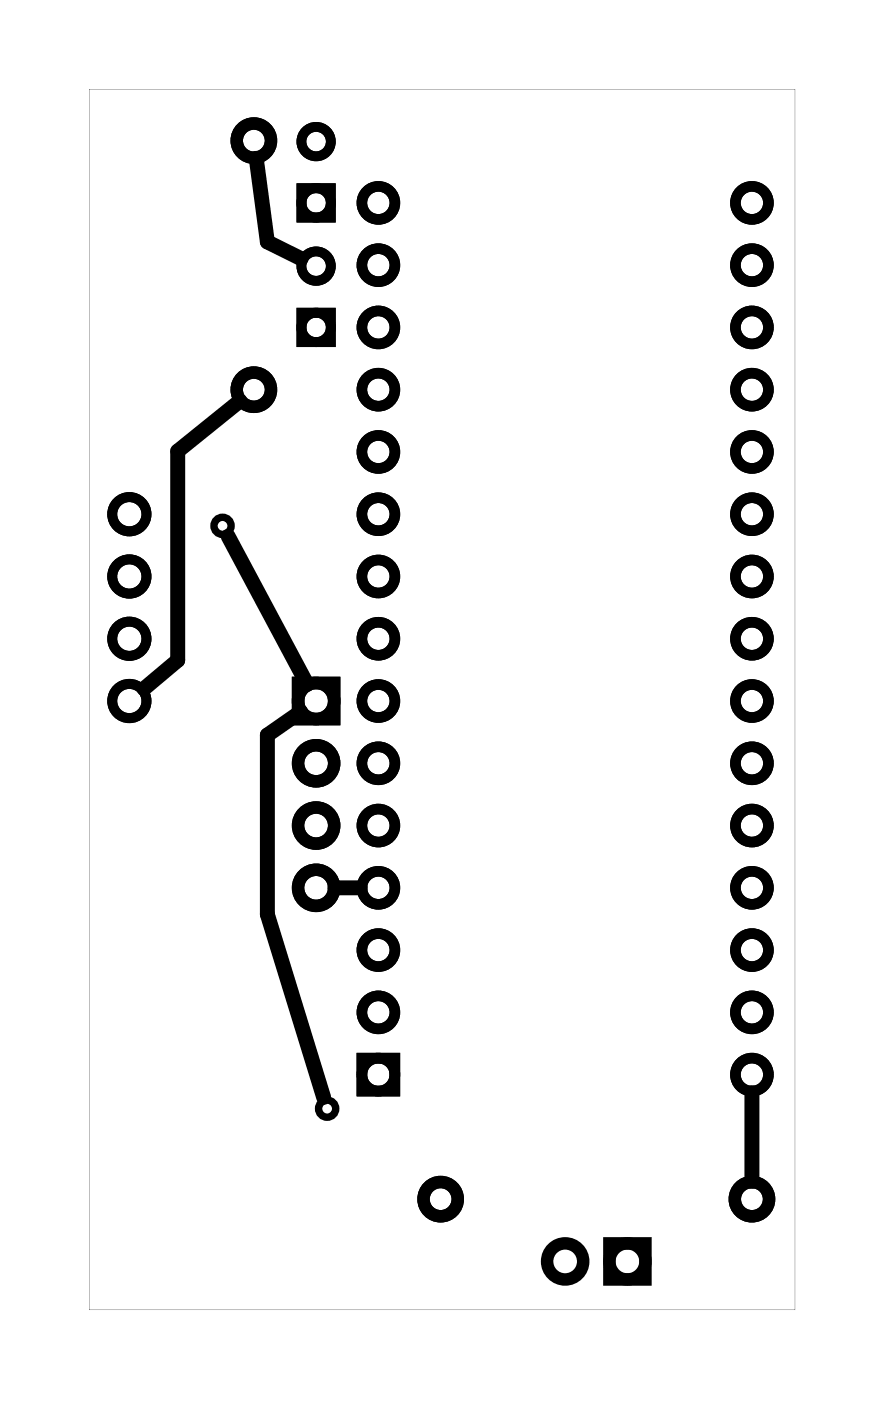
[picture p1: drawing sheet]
<svg xmlns="http://www.w3.org/2000/svg" width="36mm" height="57mm" viewBox="0 0 36 57" stroke-linecap="round" stroke-linejoin="round" font-family="sans-serif">
<path d="M3.6 3.6h28.8v49.8h-28.8zM3.6 3.6v49.8h28.8v-49.8z" fill="#000"/>
<g fill="none" stroke="#000" stroke-width=".43">
<path d="M14.8 43.2h1.3v1.3h-1.3z"/>
<circle cx="15.4" cy="18.4" r=".67"/>
<circle cx="15.4" cy="8.3" r=".67"/>
<circle cx="15.4" cy="15.9" r=".67"/>
<circle cx="15.4" cy="10.8" r=".67"/>
<circle cx="15.4" cy="13.4" r=".67"/>
<circle cx="30.7" cy="13.4" r=".67"/>
<circle cx="30.7" cy="8.3" r=".67"/>
<circle cx="30.7" cy="15.9" r=".67"/>
<circle cx="30.7" cy="18.4" r=".67"/>
<circle cx="30.7" cy="10.8" r=".67"/>
<circle cx="15.4" cy="23.5" r=".67"/>
<circle cx="15.4" cy="21" r=".67"/>
<circle cx="15.4" cy="26.1" r=".67"/>
<circle cx="15.4" cy="36.2" r=".67"/>
<circle cx="15.4" cy="31.1" r=".67"/>
<circle cx="15.4" cy="33.7" r=".67"/>
<circle cx="15.4" cy="28.6" r=".67"/>
<circle cx="15.4" cy="38.8" r=".67"/>
<circle cx="30.7" cy="23.5" r=".67"/>
<circle cx="30.7" cy="21" r=".67"/>
<circle cx="30.7" cy="26.1" r=".67"/>
<circle cx="30.7" cy="28.6" r=".67"/>
<circle cx="30.7" cy="36.2" r=".67"/>
<circle cx="30.7" cy="33.7" r=".67"/>
<circle cx="30.7" cy="31.1" r=".67"/>
<circle cx="30.7" cy="38.8" r=".67"/>
<circle cx="15.4" cy="43.8" r=".67"/>
<circle cx="15.4" cy="41.3" r=".67"/>
<circle cx="30.7" cy="43.8" r=".67"/>
<circle cx="30.7" cy="41.3" r=".67"/>
</g>
<g fill="none" stroke="#000" stroke-width=".4">
<path d="M12.3 7.7h1.2v1.2h-1.2zM12.3 12.8h1.2v1.2h-1.2z"/>
<circle cx="12.9" cy="10.9" r=".6"/>
<circle cx="12.9" cy="5.8" r=".6"/>
<circle cx="12.9" cy="13.4" r=".6"/>
<circle cx="12.9" cy="8.3" r=".6"/>
</g>
<g fill="none" stroke="#000" stroke-width=".51">
<path d="M12.2 27.9h1.4v1.4h-1.4zM24.9 50.7h1.4v1.5h-1.4z"/>
<circle cx="10.4" cy="15.9" r=".7"/>
<circle cx="10.4" cy="5.7" r=".7"/>
<circle cx="12.9" cy="33.7" r=".74"/>
<circle cx="12.9" cy="36.2" r=".74"/>
<circle cx="12.9" cy="28.6" r=".74"/>
<circle cx="12.9" cy="31.1" r=".74"/>
<circle cx="18" cy="48.9" r=".7"/>
<circle cx="23.1" cy="51.5" r=".74"/>
<circle cx="25.6" cy="51.5" r=".74"/>
<circle cx="30.7" cy="48.9" r=".7"/>
</g>
<g fill="none" stroke="#000" stroke-width=".41">
<circle cx="5.3" cy="28.6" r=".7"/>
<circle cx="5.3" cy="26.1" r=".7"/>
<circle cx="5.3" cy="21" r=".7"/>
<circle cx="5.3" cy="23.5" r=".7"/>
</g>
<g fill="none" stroke="#000" stroke-width=".3">
<circle cx="9.1" cy="21.5" r=".35"/>
<circle cx="13.3" cy="45.2" r=".35"/>
</g>
<path d="M9.8 16.4l-2.5 2v8.5l-1.4 1.2M10.5 6.5l.4 3.4 1.4 .7M9.3 21.9l3.2 6M12.3 29l-1.4 1v7.3l2.3 7.5M13.7 36.2h1M30.7 44.6v3.6" fill="none" stroke="#000" stroke-width=".61"/>
</svg>
